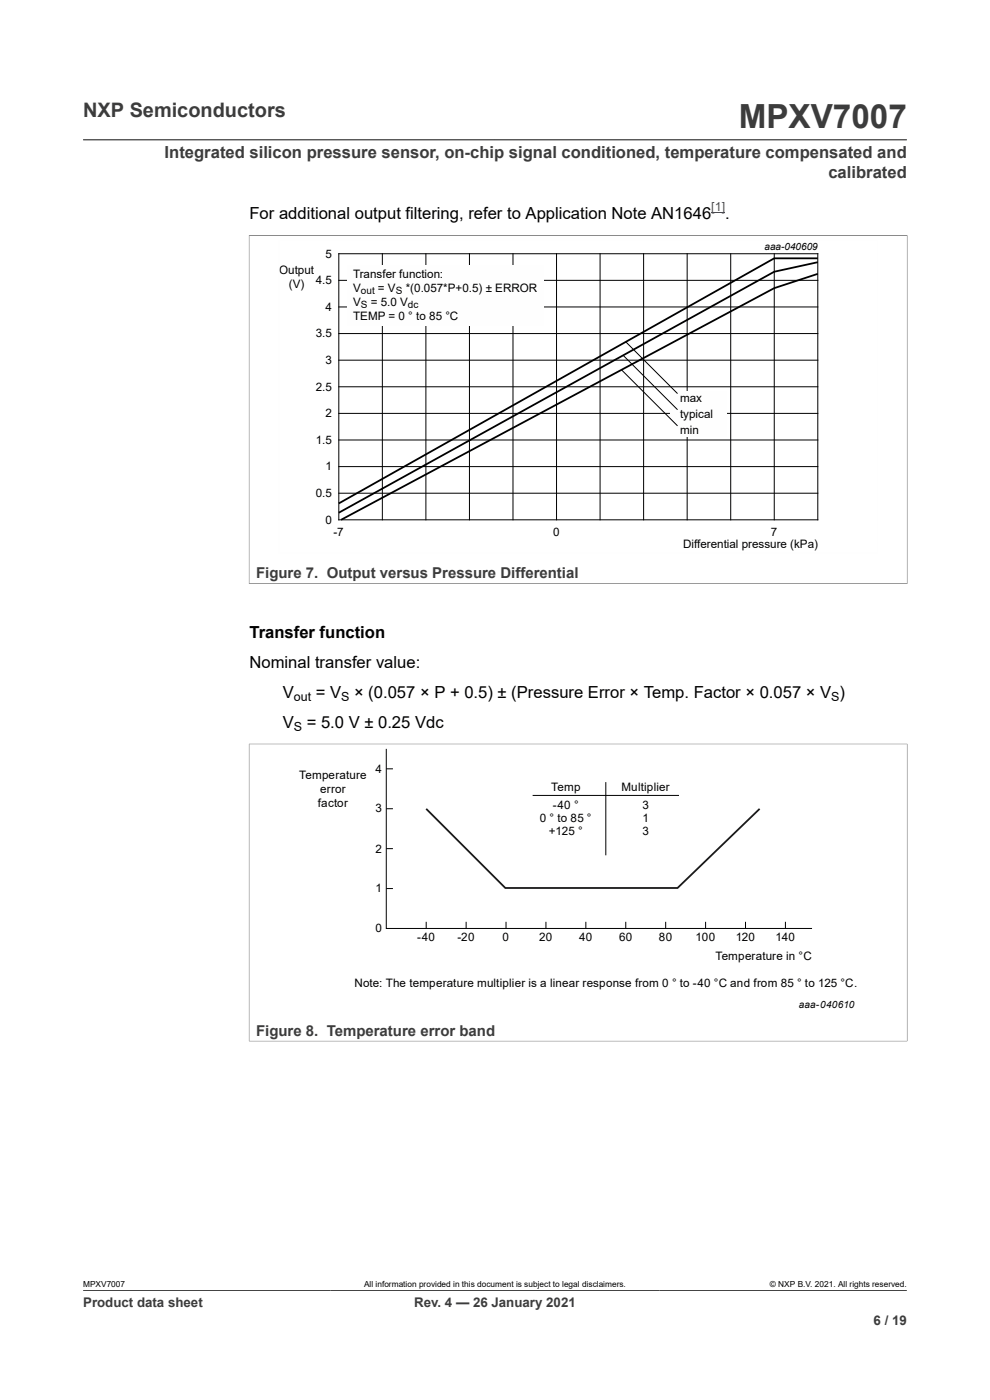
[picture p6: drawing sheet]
<svg xmlns="http://www.w3.org/2000/svg" width="210mm" height="297mm" viewBox="0 0 210 297" stroke-linecap="round" stroke-linejoin="round" font-family="sans-serif">
<defs><g id="words">
<text font-size="7.1" fill="#3c3c3c" x="156.7" y="27.2">MPXV7007</text>
<text font-size="4.2" fill="#3c3c3c" x="17.6" y="24.8">NXP Semiconductors</text>
<g font-size="3.5" fill="#3c3c3c">
<text x="34.9" y="33.5">Integrated silicon pressure sensor, on-chip signal conditioned, temperature compensated and</text>
<text x="175.7" y="37.7">calibrated</text>
</g>
<g font-size="3.5">
<text x="52.9" y="46.5">For additional output filtering, refer to Application Note AN1646</text>
<text x="153.8" y="46.5">.</text>
<text x="52.9" y="135.4">Transfer function</text>
<text x="52.9" y="141.7">Nominal transfer value:</text>
<text x="52.9" y="148.1">V</text>
<text x="67" y="148.1">= V</text>
<text x="75.1" y="148.1">× (0.057 × P + 0.5) ± (Pressure Error × Temp. Factor × 0.057 × V )</text>
<text x="52.9" y="154.4">V</text>
<text x="65.1" y="154.4">= 5.0 V ± 0.25 Vdc</text>
</g>
<g font-size="3.2" fill="#3c3c3c">
<text x="54.3" y="122.7">Figure 7. Output versus Pressure Differential</text>
<text x="54.3" y="219.7">Figure 8. Temperature error band</text>
</g>
<g font-size="2.8" fill="#3c3c3c">
<text x="17.6" y="277.3">Product data sheet</text>
<text x="87.9" y="277.3">Rev. 4 — 26 January 2021</text>
<text x="185.3" y="281">6 / 19</text>
</g>
<text font-size="2.6" fill="#00f" x="150.9" y="44.7">[1]</text>
<g font-size="2.6">
<text x="62.3" y="148.8">out</text>
<text x="72.4" y="148.8">S</text>
<text x="176.3" y="148.8">S</text>
<text x="62.3" y="155.1">S</text>
</g>
<g font-size="2.5">
<text x="59.2" y="58.2">Output</text>
<text x="69.1" y="54.7">5</text>
<text x="74.9" y="58.9">Trans</text>
<text x="81.1" y="58.9">fer functi</text>
<text x="90.6" y="58.9">on:</text>
<text x="61.3" y="61.2">(V)</text>
<text x="67" y="60.3">4.5</text>
<text x="69.1" y="66">4</text>
<text x="74.9" y="61.9">V</text>
<text x="74.9" y="64.9">V</text>
<text x="78.6" y="64.9">= 5.0 V</text>
<text x="80.2" y="61.9">= V</text>
<text x="86.1" y="61.9">*(0.057*P+0.5) ± ERROR</text>
<text x="67" y="71.5">3.5</text>
<text x="74.9" y="67.8">TEMP</text>
<text x="82.4" y="67.8">= 0 ° to 85 °C</text>
<text x="69.1" y="77.2">3</text>
<text x="67" y="82.9">2.5</text>
<text x="69.1" y="88.5">2</text>
<text x="144.3" y="85.3">max</text>
<text x="144.3" y="88.6">typical</text>
<text x="67" y="94.2">1.5</text>
<text x="144.3" y="92.1">min</text>
<text x="69.1" y="99.8">1</text>
<text x="67" y="105.5">0.5</text>
<text x="69.1" y="111.1">0</text>
<text x="70.7" y="113.6">-7</text>
<text x="117.3" y="113.6">0</text>
<text x="163.5" y="113.6">7</text>
<text x="144.9" y="116.2">Differential pressure (kPa)</text>
<text x="63.5" y="165.3">Temperature</text>
<text x="79.7" y="163.9">4</text>
<text x="116.9" y="167.9">Temp</text>
<text x="131.8" y="167.9">Multiplier</text>
<text x="67.4" y="171.3">factor</text>
<text x="67.9" y="168.3">error</text>
<text x="79.7" y="172.4">3</text>
<text x="117.3" y="171.5">-40 °</text>
<text x="136.3" y="171.5">3</text>
<text x="114.5" y="174.3">0 ° to 85 °</text>
<text x="116.4" y="177.2">+125 °</text>
<text x="136.3" y="174.3">1</text>
<text x="136.3" y="177.2">3</text>
<text x="79.7" y="180.9">2</text>
<text x="79.7" y="189.3">1</text>
<text x="79.7" y="197.8">0</text>
<text x="88.5" y="199.7">-40</text>
<text x="97" y="199.7">-20</text>
<text x="106.6" y="199.7">0</text>
<text x="114.4" y="199.7">20</text>
<text x="122.9" y="199.7">40</text>
<text x="131.3" y="199.7">60</text>
<text x="139.8" y="199.7">80</text>
<text x="147.6" y="199.7">100</text>
<text x="151.8" y="203.7">Temperature in °C</text>
<text x="156.1" y="199.7">120</text>
<text x="164.5" y="199.7">140</text>
<text x="75.2" y="209.4">Note: The temperature multiplier is a linear response from 0 ° to -40 °C and from 85 ° to 125 °C.</text>
</g>
<g font-size="2.1">
<text x="162.2" y="52.9">aaa-040609</text>
<text x="76.6" y="62.4">out</text>
<text x="76.6" y="65.3">S</text>
<text x="84" y="62.4">S</text>
<text x="86.5" y="65.3">dc</text>
<text x="169.5" y="213.9">aaa-040610</text>
</g>
<g font-size="1.8">
<text x="17.6" y="273.1">MPXV7007</text>
<text x="77.2" y="273.1">All information provided in this document is subject to legal disclaimers.</text>
<text x="163.3" y="273.1">© NXP B.V. 2021. All rights reserved.</text>
</g>
</g></defs>
<path d="M17.6 29.7h174.8M52.8 49.9h139.7M52.8 49.9v74M192.4 49.9v74M52.8 123.8h139.7" fill="none" stroke="#3c3c3c" stroke-width=".21"/>
<path d="M150.9 45h2.9" fill="none" stroke="#00f" stroke-width=".21"/>
<path d="M186.2 51h-127v66.3h127" fill="none" stroke="#fefefe" stroke-width=".21"/>
<g fill="none" stroke="#000" stroke-width=".21">
<path d="M71.9 53.8h101.6v56.5h-101.6zM71.9 59.5h101.6M81.1 53.8v56.5M90.3 53.8v56.5M99.6 53.8v56.5M108.8 53.8v56.5M118.1 53.8v56.5M127.3 53.8v56.5M136.5 53.8v56.5M145.8 53.8v56.5M155 53.8v56.5M164.2 53.8v56.5"/>
<path d="M71.9 70.8h101.6M71.9 65.1h101.6M71.9 76.4h101.6M71.9 82.1h101.6M71.9 93.3h101.6M71.9 87.7h101.6M71.9 99h101.6M71.9 104.6h101.6"/>
</g>
<path d="M173.5 54.8h-9.3l-92.3 52M173.5 55.6l-9.3 2-92.3 51.2M173.5 58.1l-9.3 3-91.9 49.2" fill="none" stroke="#000" stroke-width=".38"/>
<path d="M142.1 83h12.1v9.7h-12.1z" fill="#fefefe"/>
<path d="M131.9 78.5l11.7 11.8M132.3 75.5l11.3 11.3M132.8 72.6l10.8 10.8" fill="none" stroke="#000" stroke-width=".21"/>
<path d="M73.7 56.2h41.8v12.8h-41.8z" fill="#fefefe"/>
<path d="M52.8 157.8h139.7M52.8 157.8v63.1M192.4 157.8v63.1M52.8 220.9h139.7M17.6 273.8h174.8" fill="none" stroke="#3c3c3c" stroke-width=".21"/>
<g fill="none" stroke="#000" stroke-width=".21">
<path d="M81.9 158.9v38.1h90.3M81.9 171.6h1.5M81.9 163.1h1.5M113 168.7h31M128.5 165.9v15.5M81.9 188.5h1.5M81.9 180h1.5M90.4 195.6v1.4M98.9 195.6v1.4M107.3 195.6v1.4M115.8 195.6v1.4M124.3 195.6v1.4"/>
<path d="M132.7 195.6v1.4M141.2 195.6v1.4M149.7 195.6v1.4M158.1 195.6v1.4M166.6 195.6v1.4"/>
</g>
<path d="M90.4 171.6l16.8 16.8h36.5l17.4-16.8" fill="none" stroke="#191819" stroke-width=".38"/>
<use href="#words"/>
</svg>
